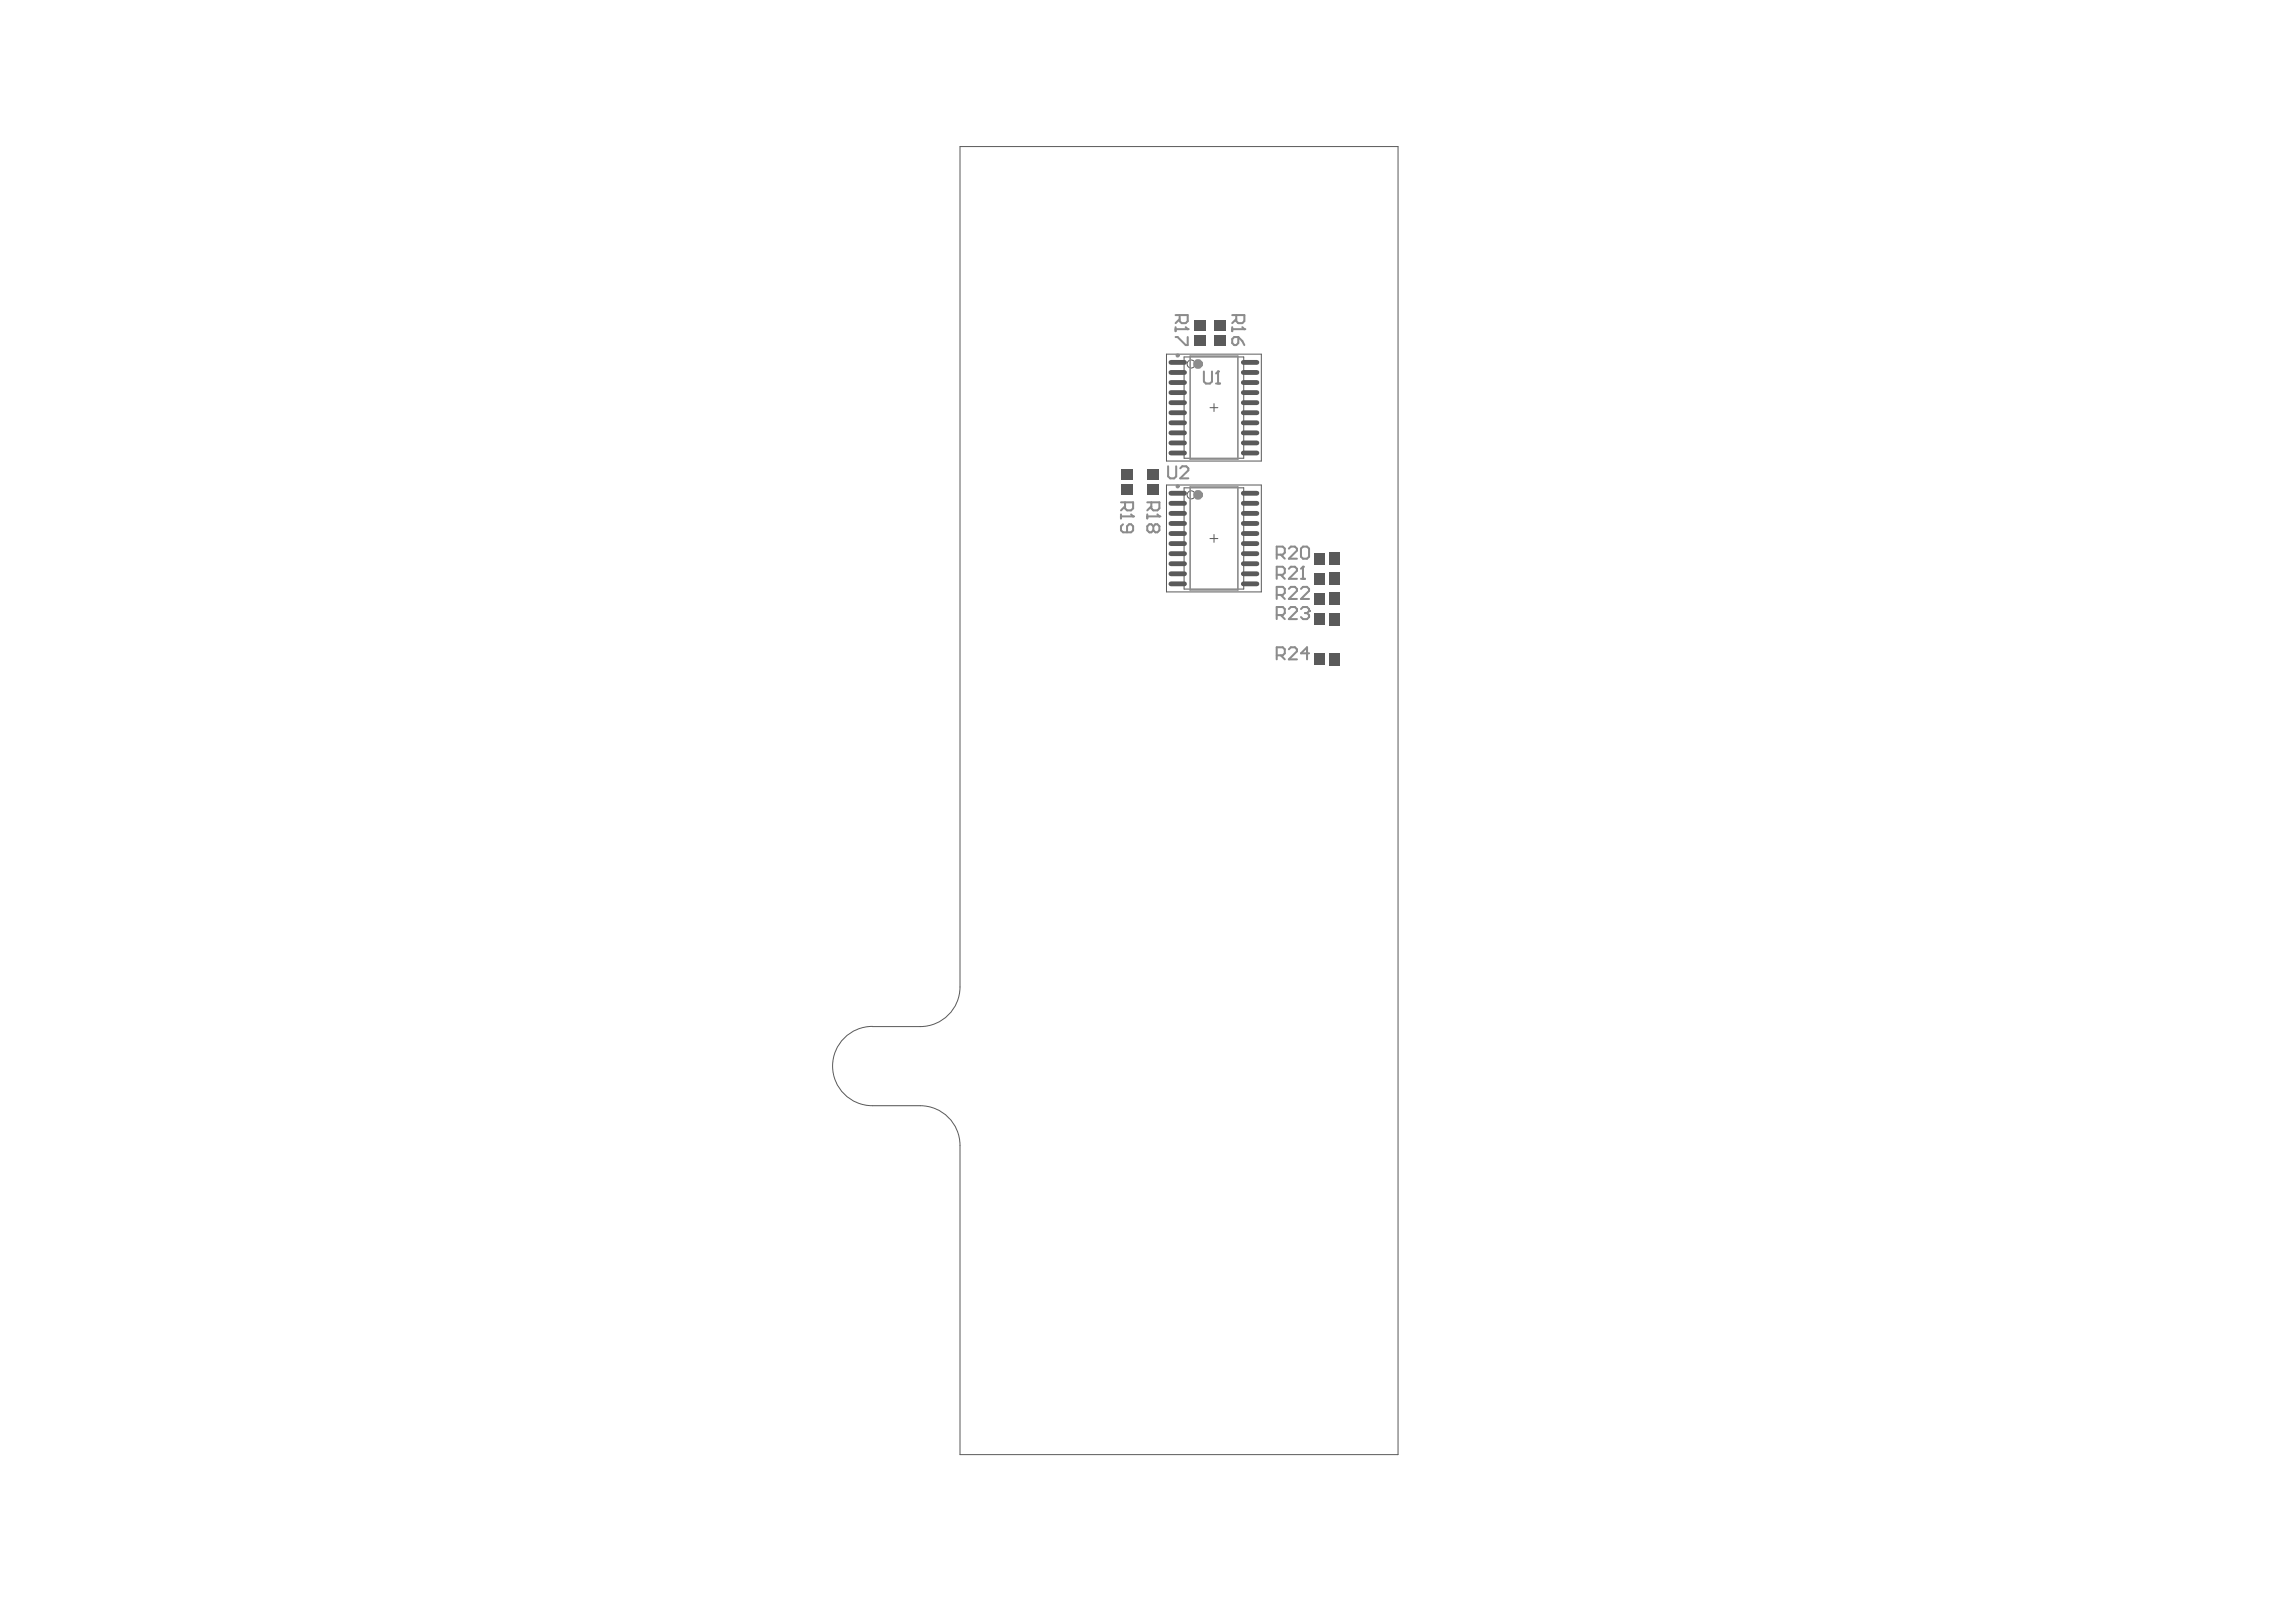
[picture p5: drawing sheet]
<svg xmlns="http://www.w3.org/2000/svg" width="288mm" height="202mm" viewBox="0 0 288 202" stroke-linecap="round" stroke-linejoin="round" font-family="sans-serif">
<g fill="none" stroke="#5a5a5a" stroke-width=".13">
<path d="M146.3 44.4h11.8v13.4h-11.8zM148.5 44.8h7.4v12.7h-7.4zM151.7 51.1h1M152.2 50.6v1M146.3 60.8h11.8v13.4h-11.8zM148.5 61.2h7.4v12.7h-7.4zM151.7 67.5h1M152.2 67v1M109.4 128.7a5 5 0 0 0-5 5 5 5 0 0 0 5 5h6a5 5 0 0 1 5 4.9v38.8h54.9v-164h-54.9v105.4a5 5 0 0 1-5 4.9h-6"/>
<circle cx="149.3" cy="45.6" r=".51"/>
<circle cx="149.3" cy="62.1" r=".51"/>
</g>
<path d="M149.2 44.7h6v12.9h-6zM149.2 61.1h6v12.9h-6z" fill="none" stroke="#8c8c8c" stroke-width=".2"/>
<g fill="none" stroke="#8c8c8c" stroke-width=".25">
<path d="M147.4 39.5h1.5v.8l-.2 .2h-.5l-.3-.2v-.8M154.5 39.5h1.5v.8l-.2 .2h-.5l-.3-.2v-.8M146.5 58.5v1.2l.2 .3h.5l.3-.3v-1.2M147.4 41.3h1.5M147.4 42.3h.2l1.1 1h.2v-1M147.4 41v.5M147.9 40l-.5 .5M148 58.7l.2-.2h.5l.3 .2v.3l-1 1h1M148.7 41l.2 .3M148.9 41.3h.1M150.9 46.6v1.2l.3 .3h.5l.3-.3v-1.2M152.5 48.1h.5"/>
<path d="M152.7 46.6h.1M152.7 46.6v1.5M152.7 46.6l-.2 .2M154.5 41v.5M154.5 42.5l.2-.2h.6v.7l-.3 .3h-.3l-.2-.3zM154.5 41.3h1.5M155 40l-.5 .5M155.3 42.3l.5 .5 .2 .5M155.8 41l.2 .3M156 41.3h.1M140.5 63h1.6v.7l-.3 .3h-.5l-.2-.3v-.7M140.5 64.5v.5"/>
<path d="M140.5 64.8h1.6M140.8 65.7l-.3 .3v.5l.3 .3h1l.3-.3v-.5l-.3-.3h-.2l-.3 .3v.8M141.1 63.5l-.6 .5M141.8 64.5l.3 .3M142.1 64.8h.1M143.8 63h1.6v.7l-.3 .3h-.5l-.3-.3v-.7M143.8 64.8h1.6M143.8 64.5v.5M144.3 63.5l-.5 .5M144.6 66l-.3-.3h-.2l-.3 .3v.5l.3 .3h.2l.3-.3M144.6 66l.3-.3h.2l.3 .3v.5l-.3 .3h-.2l-.3-.3M144.6 66v.5"/>
<path d="M145.1 64.5l.3 .3M145.4 64.8h.1M160.1 69.6h.7l.3-.3v-.5l-.3-.3h-.7v1.6M160.1 72.1h.7l.3-.3v-.5l-.3-.2h-.7v1.5M160.1 74.6h.7l.3-.2v-.6l-.3-.2h-.7v1.5M160.1 77.1h.7l.3-.2v-.5l-.3-.3h-.7v1.5M160.6 77.1l.5 .5M160.6 74.6l.5 .5M160.6 69.6l.5 .5M160.6 72.1l.5 .5M161.6 68.8l.2-.3h.6l.2 .3v.2l-1 1.1h1M161.6 71.3l.2-.2h.6l.2 .2v.3l-1 1h1"/>
<path d="M161.6 73.8l.2-.2h.6l.2 .2v.3l-1 1h1M161.6 76.4l.2-.3h.6l.2 .3v.2l-1 1h1M163.1 76.4l.3-.3h.5l.2 .3v.2M163.1 68.8l.3-.3h.5l.2 .3v1l-.2 .3h-.5l-.3-.3zM163.1 73.8l.3-.2h.5l.2 .2v.3l-1 1h1M163.1 72.6h.5M163.4 71.1h.1M163.4 71.1v1.5M163.4 71.1l-.3 .2M163.6 76.9h.3M163.9 76.9l.2 .2v.3l-.2 .2h-.5l-.3-.2M164.1 76.6h.1"/>
<path d="M164.1 76.6l-.2 .3M160.1 82.2h.7l.3-.3v-.5l-.3-.2h-.7v1.5M160.6 82.2l.5 .5M161.6 81.4l.2-.2h.6l.2 .2v.3l-1 1h1M164.1 81.9h-1l.8-.7v1.5"/>
<circle cx="147.6" cy="44.6" r=".13"/>
<circle cx="147.6" cy="61" r=".13"/>
</g>
<g fill="none" stroke="#8c8c8c" stroke-width=".61">
<circle cx="150.2" cy="45.6" r=".3"/>
<circle cx="150.2" cy="62.1" r=".3"/>
</g>
<g fill="#5a5a5a">
<path d="M140.6 58.9h1.5v1.2h-1.5z" fill-rule="evenodd"/>
<path d="M140.6 60.7h1.5v1.4h-1.5z" fill-rule="evenodd"/>
<path d="M143.8 58.9h1.5v1.3h-1.5z" fill-rule="evenodd"/>
<path d="M166.7 81.9h1.3v1.5h-1.3z" fill-rule="evenodd"/>
<path d="M164.8 82h1.3v1.4h-1.3z" fill-rule="evenodd"/>
<path d="M166.7 74.4h1.3v1.5h-1.3z" fill-rule="evenodd"/>
<path d="M164.8 74.4h1.3v1.5h-1.3z" fill-rule="evenodd"/>
<path d="M166.7 76.9h1.3v1.5h-1.3z" fill-rule="evenodd"/>
<path d="M164.8 76.9h1.3v1.5h-1.3z" fill-rule="evenodd"/>
<path d="M166.7 69.3h1.3v1.5h-1.3z" fill-rule="evenodd"/>
<path d="M164.8 69.3h1.3v1.5h-1.3z" fill-rule="evenodd"/>
<path d="M149.7 40.2h1.5v1.3h-1.5z" fill-rule="evenodd"/>
<path d="M149.7 42.1h1.5v1.3h-1.5z" fill-rule="evenodd"/>
<path d="M152.2 42.1h1.5v1.3h-1.5z" fill-rule="evenodd"/>
<path d="M152.2 40.2h1.5v1.3h-1.5z" fill-rule="evenodd"/>
<path d="M143.8 60.7h1.5v1.4h-1.5z" fill-rule="evenodd"/>
<path d="M166.7 71.8h1.3v1.5h-1.3z" fill-rule="evenodd"/>
<path d="M164.8 71.9h1.3v1.4h-1.3z" fill-rule="evenodd"/>
</g>
<g fill="none" stroke="#5a5a5a" stroke-width=".61">
<path d="M146.8 55.5h1.7M146.8 54.3h1.7M146.8 53h1.7M146.8 51.8h1.7M146.8 49.2h1.7M146.8 48h1.7M146.8 45.4h1.7M146.8 56.8h1.7M146.8 50.5h1.7M146.8 46.7h1.7M155.9 55.5h1.7M155.9 54.3h1.7"/>
<path d="M155.9 53h1.7M155.9 51.8h1.7M155.9 49.2h1.7M155.9 48h1.7M155.9 45.4h1.7M155.9 56.8h1.7M155.9 50.5h1.7M155.9 46.7h1.7M146.8 73.2h1.7M146.8 72h1.7M146.8 69.4h1.7M146.8 68.2h1.7"/>
<path d="M146.8 65.6h1.7M146.8 64.4h1.7M146.8 63.1h1.7M146.8 61.9h1.7M146.8 70.7h1.7M146.8 66.9h1.7M155.9 73.2h1.7M155.9 72h1.7M155.9 69.4h1.7M155.9 68.2h1.7M155.9 65.6h1.7M155.9 64.4h1.7"/>
<path d="M155.9 63.1h1.7M155.9 61.9h1.7M155.9 70.7h1.7M155.9 66.9h1.7"/>
</g>
</svg>
